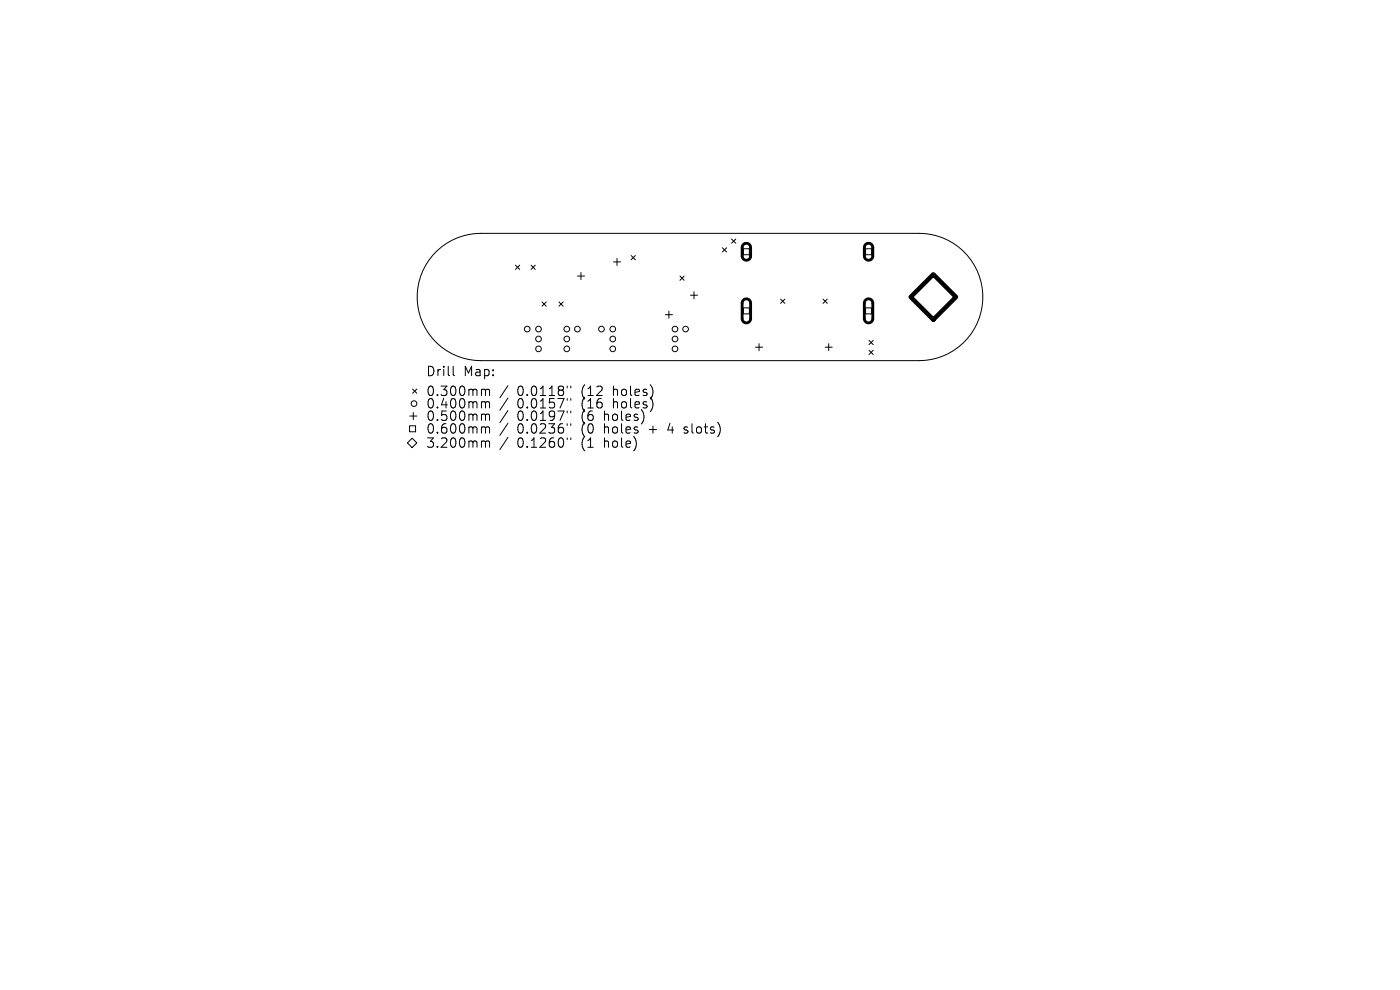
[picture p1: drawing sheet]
<svg xmlns="http://www.w3.org/2000/svg" width="297mm" height="210mm" viewBox="0 0 297 210" stroke-linecap="round" stroke-linejoin="round" font-family="sans-serif">
<defs><g id="words">
<g font-size="2.8">
<text x="90.4" y="80">Drill</text>
<text x="98.3" y="80">Map:</text>
<text x="90.4" y="84.2">0.300mm</text>
<text x="90.4" y="86.9">0.400mm</text>
<text x="90.4" y="89.5">0.500mm</text>
<text x="109.7" y="84.2">0.0118&quot;</text>
<text x="109.7" y="86.9">0.0157&quot;</text>
<text x="109.7" y="89.5">0.0197&quot;</text>
<text x="123.3" y="84.2">(12</text>
<text x="123.3" y="86.9">(16</text>
<text x="123.3" y="89.5">(6</text>
<text x="128.2" y="89.5">holes)</text>
<text x="130.1" y="84.2">holes)</text>
<text x="130.1" y="86.9">holes)</text>
<text x="90.4" y="92.2">0.600mm</text>
<text x="90.4" y="95.2">3.200mm</text>
<text x="109.7" y="92.2">0.0236&quot;</text>
<text x="109.7" y="95.2">0.1260&quot;</text>
<text x="123.3" y="92.2">(0</text>
<text x="123.3" y="95.2">(1</text>
<text x="128.2" y="92.2">holes</text>
<text x="128.2" y="95.2">hole)</text>
<text x="137.8" y="92.2">+</text>
<text x="141.9" y="92.2">4</text>
<text x="145.4" y="92.2">slots)</text>
</g>
</g></defs>
<g fill="none" stroke="#000" stroke-width=".21">
<path d="M92.7 53.2a13.5 13.5 0 0 1 9.3-3.7h93a13.5 13.5 0 0 1 13.5 13.5 13.5 13.5 0 0 1-13.5 13.5h-93a13.5 13.5 0 0 1-12.5-8.5 13.5 13.5 0 0 1 3.2-14.8zM109.4 56.3l.9 .9M110.3 56.3l-.9 .9M112.7 56.3l.9 .9M113.6 56.3l-.9 .9M122.5 58.6h1.5M123.2 57.8v1.5M130.1 55.6h1.5M130.9 54.8v1.5M133.9 54.2l.9 .9M134.8 54.2l-.9 .9M144.2 58.6l.9 .9"/>
<path d="M145.1 58.6l-.9 .9M153.2 52.6l.9 .9M154.1 52.6l-.9 .9M155.2 50.7l.9 .9M156.1 50.7l-.9 .9M157.7 52.8h1.3v1.2h-1.3zM183.6 52.8h1.3v1.2h-1.3zM96.1 77.7v1.7l.3 .3M115 64.1l.9 .9M115.9 64.1l-.9 .9M118.6 64.1l.9 .9M119.5 64.1l-.9 .9"/>
<path d="M141.2 66.8h1.5M141.9 66v1.5M146.5 62.6h1.5M147.2 61.9v1.5M157.7 65.3h1.3v1.3h-1.3zM160.3 73.7h1.5M161 72.9v1.5M165.6 63.5l.9 .9M166.5 63.5l-.9 .9M174.6 63.5l.9 .9M175.1 73.7h1.5M175.5 63.5l-.9 .9"/>
<path d="M175.8 72.9v1.5M183.6 65.3h1.3v1.3h-1.3zM184.4 72.2l.9 .9M184.4 74.3l.9 .9M185.3 72.2l-.9 .9M185.3 74.3l-.9 .9M86.4 94l1-1 1 1-1 1zM86.9 90.3h1.3v1.3h-1.3zM86.9 88.3h1.5M87.5 82.5l.9 .9M87.7 87.5v1.5M88.4 82.5l-.9 .9"/>
<path d="M102.7 82.6l.3 .3M102.7 85.2l.3 .3M102.7 87.8l.3 .3M102.7 90.5l.3 .3M102.7 93.5l.3 .3M103 82.9v1M103 85.5v1M103 88.1v1.1M103 90.8v1.1M103 93.8v1.1M103 82.9l.3-.3 .5 .1 .1 1.2M103 85.5l.3-.3 .5 .1 .1 1.2"/>
<path d="M103 88.1l.3-.3 .5 .1 .1 1.3M103 90.8l.3-.3 .5 .1 .1 1.3M103 93.8l.3-.3 .5 .1 .1 1.3M107.8 81.8l-1.8 2.6M107.8 84.4l-1.8 2.6M107.8 87.1l-1.8 2.6M107.8 89.8l-1.8 2.6M107.8 92.8l-1.8 2.6M120.3 81.9v.4M120.3 84.5v.4M120.3 87.2v.4M120.3 89.9v.4"/>
<path d="M120.3 92.9v.4M121.1 81.9v.4M121.1 84.5v.4M121.1 87.2v.4M121.1 89.9v.4M121.1 92.9v.4M136.6 88.2l-.1 .9M138.4 82.5v1.3M138.4 85.1v1.3"/>
<circle cx="111.8" cy="69.8" r=".6"/>
<circle cx="114.2" cy="69.8" r=".6"/>
<circle cx="114.2" cy="74" r=".6"/>
<circle cx="114.2" cy="71.9" r=".6"/>
<circle cx="120.2" cy="69.8" r=".6"/>
<circle cx="120.2" cy="74" r=".6"/>
<circle cx="120.2" cy="71.9" r=".6"/>
<circle cx="122.5" cy="69.8" r=".6"/>
<circle cx="127.6" cy="69.8" r=".6"/>
<circle cx="130" cy="69.8" r=".6"/>
<circle cx="130" cy="74" r=".6"/>
<circle cx="130" cy="71.9" r=".6"/>
<circle cx="143.2" cy="69.8" r=".6"/>
<circle cx="143.2" cy="74" r=".6"/>
<circle cx="143.2" cy="71.9" r=".6"/>
<circle cx="145.4" cy="69.8" r=".6"/>
<circle cx="87.8" cy="85.6" r=".6"/>
</g>
<path d="M157.7 51.9a.9 .9 0 0 1 1-.2 .9 .9 0 0 1 .5 .8v1.8a.9 .9 0 0 1-.9 .9 .9 .9 0 0 1-.9-.9v-1.9zM183.6 51.9a.9 .9 0 0 1 1-.2 .9 .9 0 0 1 .6 .8v1.8a.9 .9 0 0 1-.9 .9 .9 .9 0 0 1-.9-.9v-1.9zM157.7 63.7a.9 .9 0 0 1 1-.2 .9 .9 0 0 1 .5 .8v3.3a.9 .9 0 0 1-.9 .9 .9 .9 0 0 1-.9-.9v-3.4zM183.6 63.7a.9 .9 0 0 1 1-.2 .9 .9 0 0 1 .6 .8v3.3a.9 .9 0 0 1-.9 .9 .9 .9 0 0 1-.9-.9v-3.4z" fill="none" stroke="#000" stroke-width=".6"/>
<path d="M193.2 63l4.8-4.8 4.8 4.8-4.8 4.8z" fill="none" stroke="#000" stroke-width=".96"/>
<use href="#words"/>
</svg>
